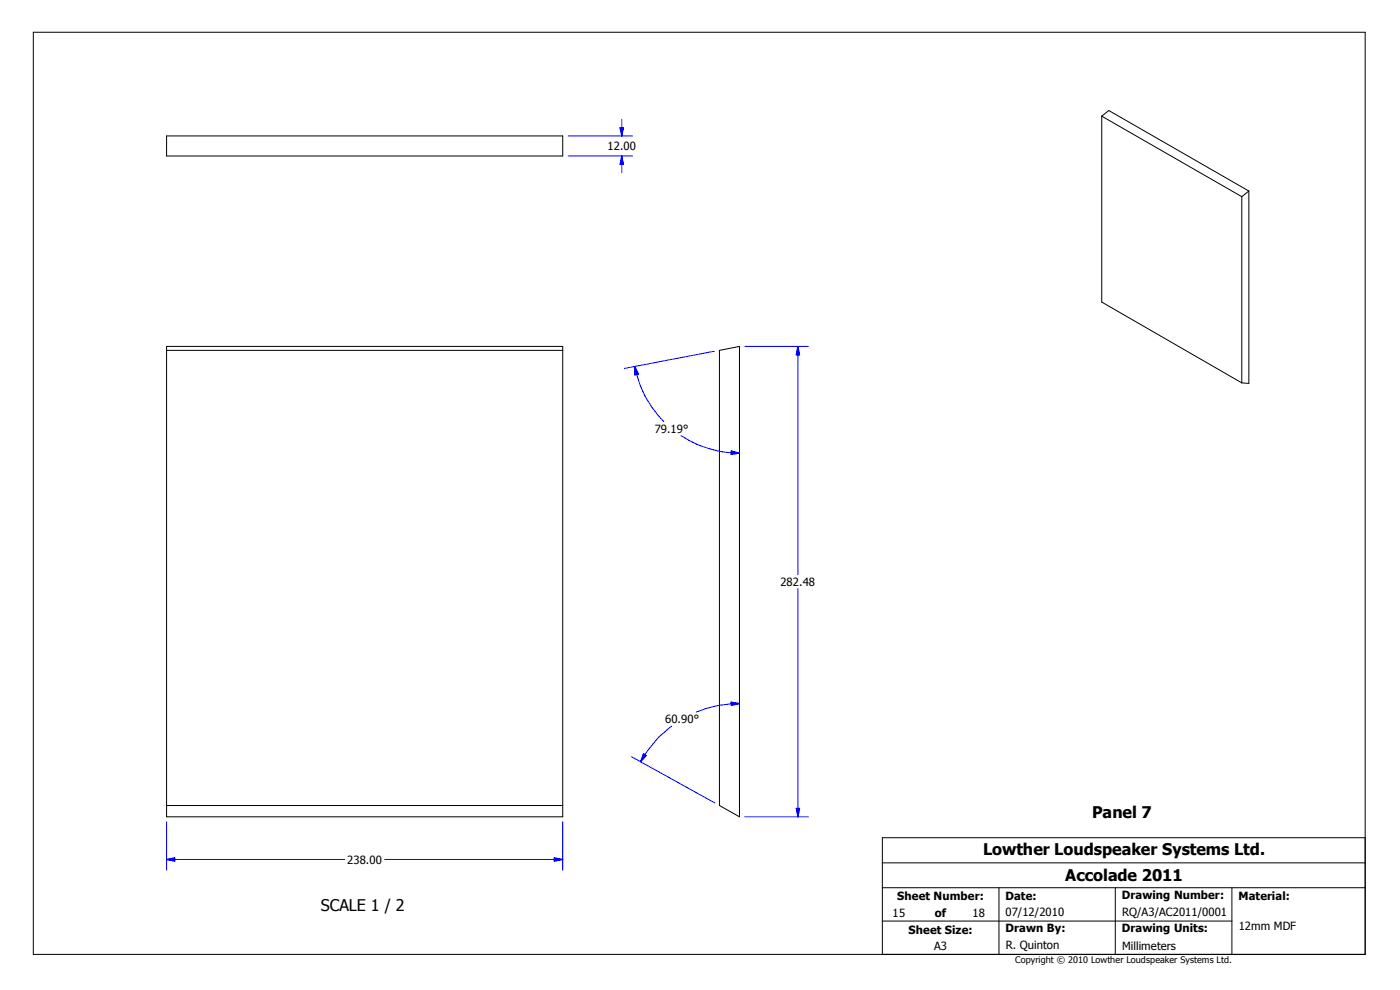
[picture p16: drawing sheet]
<svg xmlns="http://www.w3.org/2000/svg" width="420mm" height="297mm" viewBox="0 0 420 297" stroke-linecap="round" stroke-linejoin="round" font-family="sans-serif">
<defs><g id="words">
<g font-size="4.8">
<text x="327.5" y="245.2">Panel 7</text>
<text x="294.8" y="256.2">Lowther Loudspeaker Systems Ltd.</text>
<text x="319.4" y="264.1">Accolade 2011</text>
<text x="96.2" y="273">SCALE 1 / 2</text>
</g>
<g font-size="3.4">
<text x="182.2" y="45.1">12.00</text>
<text x="196.3" y="129.7">79.19°</text>
<text x="234" y="175.5">282.48</text>
<text x="199.5" y="216.8">60.90°</text>
<text x="104.1" y="258.8">238.00</text>
<text x="269.1" y="269.8">Sheet Number:</text>
<text x="301.5" y="269.8">Date:</text>
<text x="336.4" y="269.5">Drawing Number:</text>
<text x="371.3" y="269.8">Material:</text>
<text x="267.6" y="274.8">15</text>
<text x="280.3" y="274.8">of</text>
<text x="291.6" y="274.8">18</text>
<text x="301.5" y="274.6">07/12/2010</text>
<text x="336.5" y="274.5">RQ/A3/AC2011/0001</text>
<text x="272.5" y="279.8">Sheet Size:</text>
<text x="301.5" y="279.4">Drawn By:</text>
<text x="336.4" y="279.4">Drawing Units:</text>
<text x="371.4" y="278.8">12mm MDF</text>
<text x="280.1" y="284.7">A3</text>
<text x="301.6" y="284.5">R. Quinton</text>
<text x="336.5" y="284.7">Millimeters</text>
</g>
<text font-size="2.7" x="304.4" y="288.6">Copyright © 2010 Lowther Loudspeaker Systems Ltd.</text>
</g></defs>
<g fill="none" stroke="#000" stroke-width=".3">
<path d="M10 9.7h399.4v276.3h-399.4zM330.4 34.8l2.1-1.7 42 24.1M330.4 34.8l42 24.1M330.4 34.8v55.7l42 24.2M50 40.7h118.7v6.1h-118.7zM372.4 58.9v55.8M374.5 57.2l-2.1 1.7M374.5 57.2v57.7l-2.1-.2M50 103.8h118.7v141h-118.7zM50 105h118.7M215.7 105l6-1.2v141l-6-3.4zM50 241.4h118.7"/>
<path d="M264.6 258.6h144.8M409.4 251.1h-144.8v34.9M264.6 276h104.8M264.6 266h144.8M299.6 266v20M334.4 266v20M369.4 266v20"/>
</g>
<g fill="none" stroke="#00f" stroke-width=".3">
<path d="M185.9 38.3h1l-.5 2.4zM186.4 35.7v5M170.3 46.8h19.4M170.3 40.7h19.4M186.4 46.8v4.9M186.4 46.8l.5 2.5h-1zM190.3 109.8a32.2 32.2 0 0 0 8.8 16.5M190.3 109.8l1.1 2.3-1 .3zM214.2 105.3l-27 5.1M223.4 103.8h19M239.3 103.8v68.4M239.3 103.8l.5 2.6h-1z"/>
<path d="M204.2 130.6a32.8 32.8 0 0 0 17.5 5.2M219.3 135.1l2.4 .7-2.5 .4zM239.3 176.4v68.4M201.4 217.6a30.6 30.6 0 0 0-9.3 10.7M219.2 210.4l2.5 .4-2.4 .6zM221.7 210.8a35.1 35.1 0 0 0-12.9 2.6M189.3 226.8l25.1 13.8M193 225.9l.8 .5-1.7 1.9zM50 257.6h53.4M50 257.6l2.4-.5v1zM50 246.3v14.5M115.3 257.6h53.4"/>
<path d="M166.2 257.1l2.5 .5-2.5 .5zM168.7 246.3v14.5M223.4 244.8h19M238.8 242.2h1l-.5 2.6z"/>
</g>
<g fill="#00f" stroke="#00f" stroke-width=".3">
<path d="M185.9 38.3h1l-.5 2.4z" fill-rule="evenodd"/>
<path d="M186.4 46.8l.5 2.5h-1z" fill-rule="evenodd"/>
<path d="M50 257.6l2.4-.5v1z" fill-rule="evenodd"/>
<path d="M166.2 257.1l2.5 .5-2.5 .5z" fill-rule="evenodd"/>
<path d="M238.8 242.2h1l-.5 2.6z" fill-rule="evenodd"/>
<path d="M239.3 103.8l.5 2.6h-1z" fill-rule="evenodd"/>
<path d="M193 225.9l.8 .5-1.7 1.9z" fill-rule="evenodd"/>
<path d="M219.2 210.4l2.5 .4-2.4 .6z" fill-rule="evenodd"/>
<path d="M190.3 109.8l1.1 2.3-1 .3z" fill-rule="evenodd"/>
<path d="M219.3 135.1l2.4 .7-2.5 .4z" fill-rule="evenodd"/>
</g>
<use href="#words"/>
</svg>
